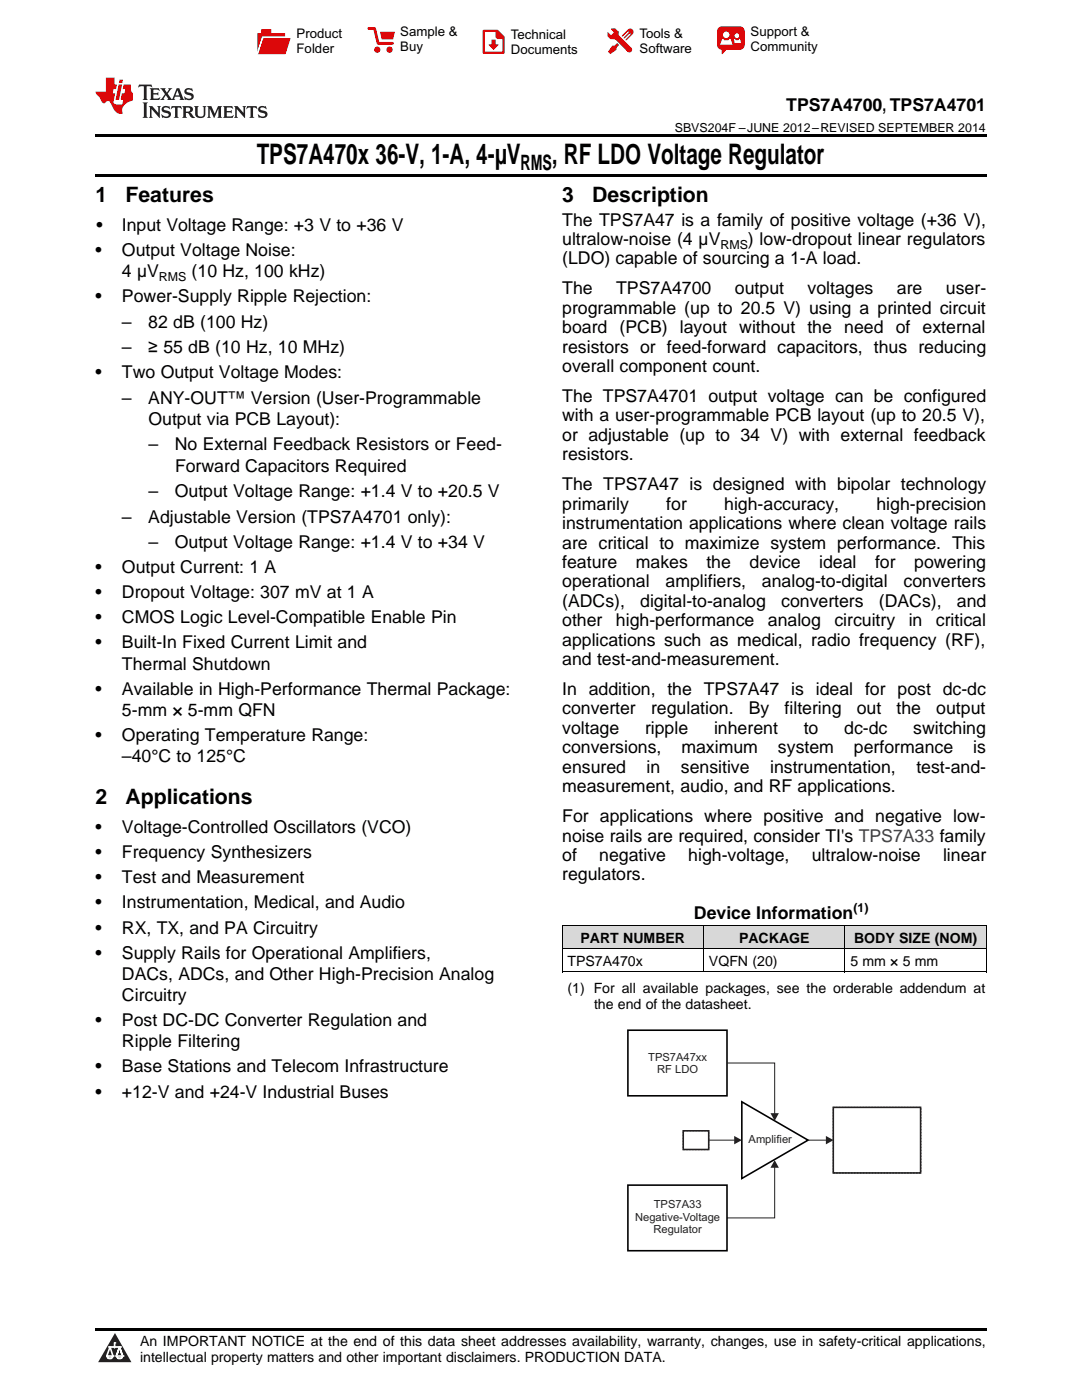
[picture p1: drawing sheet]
<svg xmlns="http://www.w3.org/2000/svg" width="216mm" height="279mm" viewBox="0 0 216 279" stroke-linecap="round" stroke-linejoin="round" font-family="sans-serif">
<defs><g id="words">
<g font-size="5.6">
<text x="51.2" y="32.8">TPS7A470x 36-V, 1-A, 4-µV</text>
<text x="110.1" y="32.8">, RF LDO Voltage Regulator</text>
</g>
<g font-size="4.2">
<text x="103.9" y="33.9">RMS</text>
<text x="19" y="40.4">1</text>
<text x="25" y="40.4">Features</text>
<text x="112.2" y="40.4">3</text>
<text x="118.2" y="40.4">Description</text>
<text x="19" y="160.5">2</text>
<text x="25" y="160.5">Applications</text>
</g>
<g font-size="3.5">
<text x="156.9" y="22.2">TPS7A4700, TPS7A4701</text>
<text x="19.2" y="46.1">•</text>
<text x="24.3" y="46.1">Input Voltage Range: +3 V to +36 V</text>
<text x="112.2" y="45">The TPS7A47 is a family of positive voltage (+36 V),</text>
<text x="19" y="51.1">•</text>
<text x="24.3" y="51.1">Output Voltage Noise:</text>
<text x="112.2" y="48.9">ultralow-noise (4 µV</text>
<text x="112.2" y="52.8">(LDO) capable of sourcing a 1-A load.</text>
<text x="149.2" y="48.9">) low-dropout linear regulators</text>
<text x="24.3" y="55.3">4 µV</text>
<text x="38.2" y="55.3">(10 Hz, 100 kHz)</text>
<text x="112.2" y="58.7">The</text>
<text x="123" y="58.7">TPS7A4700</text>
<text x="146.6" y="58.7">output</text>
<text x="161.1" y="58.7">voltages</text>
<text x="179" y="58.7">are</text>
<text x="188.8" y="58.7">user-</text>
<text x="19" y="60.3">•</text>
<text x="24.3" y="60.3">Power-Supply Ripple Rejection:</text>
<text x="24.3" y="65.4">–</text>
<text x="29.6" y="65.4">82 dB (100 Hz)</text>
<text x="112.2" y="62.6">programmable (up to 20.5 V) using a printed circuit</text>
<text x="24.3" y="70.5">–</text>
<text x="29.6" y="70.5">≥ 55 dB (10 Hz, 10 MHz)</text>
<text x="112.2" y="66.5">board (PCB) layout without the need of external</text>
<text x="112.2" y="70.4">resistors or feed-forward capacitors, thus reducing</text>
<text x="19" y="75.5">•</text>
<text x="24.3" y="75.5">Two Output Voltage Modes:</text>
<text x="112.2" y="74.3">overall component count.</text>
<text x="24.3" y="80.6">–</text>
<text x="29.6" y="80.6">ANY-OUT™ Version (User-Programmable</text>
<text x="112.2" y="80.2">The TPS7A4701 output voltage can be configured</text>
<text x="29.6" y="84.8">Output via PCB Layout):</text>
<text x="29.6" y="89.9">–</text>
<text x="34.9" y="89.9">No External Feedback Resistors or Feed-</text>
<text x="112.2" y="84.1">with a user-programmable PCB layout (up to 20.5 V),</text>
<text x="112.2" y="88">or adjustable (up to 34 V) with external feedback</text>
<text x="34.9" y="94.1">Forward Capacitors Required</text>
<text x="112.2" y="91.9">resistors.</text>
<text x="29.6" y="99.2">–</text>
<text x="34.9" y="99.2">Output Voltage Range: +1.4 V to +20.5 V</text>
<text x="112.2" y="97.8">The TPS7A47 is designed with bipolar technology</text>
<text x="112.2" y="101.7">primarily</text>
<text x="133" y="101.7">for</text>
<text x="144.5" y="101.7">high-accuracy,</text>
<text x="174.9" y="101.7">high-precision</text>
<text x="24.3" y="104.3">–</text>
<text x="29.6" y="104.3">Adjustable Version (TPS7A4701 only):</text>
<text x="112.2" y="105.6">instrumentation applications where clean voltage rails</text>
<text x="29.6" y="109.4">–</text>
<text x="34.9" y="109.4">Output Voltage Range: +1.4 V to +34 V</text>
<text x="112.2" y="109.5">are critical to maximize system performance. This</text>
<text x="112.2" y="113.3">feature</text>
<text x="126.9" y="113.3">makes</text>
<text x="141" y="113.3">the</text>
<text x="149.6" y="113.3">device</text>
<text x="163.5" y="113.3">ideal</text>
<text x="174.6" y="113.3">for</text>
<text x="182.4" y="113.3">powering</text>
<text x="19" y="114.4">•</text>
<text x="19" y="119.4">•</text>
<text x="24.3" y="114.4">Output Current: 1 A</text>
<text x="24.3" y="119.4">Dropout Voltage: 307 mV at 1 A</text>
<text x="112.2" y="117.2">operational</text>
<text x="132.8" y="117.2">amplifiers,</text>
<text x="152" y="117.2">analog-to-digital</text>
<text x="180.3" y="117.2">converters</text>
<text x="19" y="124.4">•</text>
<text x="24.3" y="124.4">CMOS Logic Level-Compatible Enable Pin</text>
<text x="112.2" y="121.1">(ADCs),</text>
<text x="112.2" y="125">other</text>
<text x="122.9" y="125">high-performance</text>
<text x="127.8" y="121.1">digital-to-analog</text>
<text x="153.2" y="125">analog</text>
<text x="155.9" y="121.1">converters</text>
<text x="166.5" y="125">circuitry</text>
<text x="175.4" y="121.1">(DACs),</text>
<text x="181.3" y="125">in</text>
<text x="186.7" y="125">critical</text>
<text x="190.9" y="121.1">and</text>
<text x="19" y="129.4">•</text>
<text x="24.3" y="129.4">Built-In Fixed Current Limit and</text>
<text x="112.2" y="128.9">applications such as medical, radio frequency (RF),</text>
<text x="24.3" y="133.6">Thermal Shutdown</text>
<text x="112.2" y="132.8">and test-and-measurement.</text>
<text x="19" y="138.6">•</text>
<text x="24.3" y="138.6">Available in High-Performance Thermal Package:</text>
<text x="24.3" y="142.9">5-mm × 5-mm QFN</text>
<text x="112.2" y="138.7">In addition, the TPS7A47 is ideal for post dc-dc</text>
<text x="112.2" y="142.6">converter</text>
<text x="129.9" y="142.6">regulation.</text>
<text x="149.4" y="142.6">By</text>
<text x="156.6" y="142.6">filtering</text>
<text x="171" y="142.6">out</text>
<text x="178.9" y="142.6">the</text>
<text x="186.8" y="142.6">output</text>
<text x="19" y="147.9">•</text>
<text x="24.3" y="147.9">Operating Temperature Range:</text>
<text x="112.2" y="146.5">voltage</text>
<text x="128.7" y="146.5">ripple</text>
<text x="142.5" y="146.5">inherent</text>
<text x="160.4" y="146.5">to</text>
<text x="168.5" y="146.5">dc-dc</text>
<text x="182.2" y="146.5">switching</text>
<text x="24.3" y="152.1">–40°C to 125°C</text>
<text x="112.2" y="150.4">conversions,</text>
<text x="112.2" y="154.2">ensured</text>
<text x="129" y="154.2">in</text>
<text x="135.9" y="154.2">sensitive</text>
<text x="136" y="150.4">maximum</text>
<text x="153.7" y="154.2">instrumentation,</text>
<text x="155.2" y="150.4">system</text>
<text x="170.4" y="150.4">performance</text>
<text x="182.8" y="154.2">test-and-</text>
<text x="194.2" y="150.4">is</text>
<text x="112.2" y="158.1">measurement, audio, and RF applications.</text>
<text x="19" y="166.3">•</text>
<text x="24.3" y="166.3">Voltage-Controlled Oscillators (VCO)</text>
<text x="112.2" y="164.1">For applications where positive and negative low-</text>
<text x="112.2" y="168">noise rails are required, consider TI's TPS7A33 family</text>
<text x="19" y="171.3">•</text>
<text x="24.3" y="171.3">Frequency Synthesizers</text>
<text x="112.2" y="171.8">of</text>
<text x="119.6" y="171.8">negative</text>
<text x="137.3" y="171.8">high-voltage,</text>
<text x="162" y="171.8">ultralow-noise</text>
<text x="188.2" y="171.8">linear</text>
<text x="19" y="176.3">•</text>
<text x="24.3" y="176.3">Test and Measurement</text>
<text x="112.2" y="175.7">regulators.</text>
<text x="19" y="181.3">•</text>
<text x="24.3" y="181.3">Instrumentation, Medical, and Audio</text>
<text x="138.5" y="183.4">Device Information</text>
<text x="19" y="186.3">•</text>
<text x="19" y="191.3">•</text>
<text x="24.3" y="186.3">RX, TX, and PA Circuitry</text>
<text x="24.3" y="191.3">Supply Rails for Operational Amplifiers,</text>
<text x="24.3" y="195.5">DACs, ADCs, and Other High-Precision Analog</text>
<text x="24.3" y="199.8">Circuitry</text>
<text x="19" y="204.8">•</text>
<text x="24.3" y="204.8">Post DC-DC Converter Regulation and</text>
<text x="24.3" y="209">Ripple Filtering</text>
<text x="19" y="214">•</text>
<text x="24.3" y="214">Base Stations and Telecom Infrastructure</text>
<text x="19" y="219">•</text>
<text x="24.3" y="219">+12-V and +24-V Industrial Buses</text>
</g>
<g font-size="2.8">
<text x="115.8" y="188.1">PART NUMBER</text>
<text x="147.5" y="188.1">PACKAGE</text>
<text x="170.4" y="188.1">BODY SIZE (NOM)</text>
<text x="113.2" y="192.8">TPS7A470x</text>
<text x="141.5" y="192.8">VQFN (20)</text>
<text x="169.7" y="192.8">5 mm × 5 mm</text>
<text x="113.2" y="198.3">(1) For all available packages, see the orderable addendum at</text>
<text x="118.5" y="201.4">the end of the datasheet.</text>
<text x="27.9" y="268.6">An IMPORTANT NOTICE at the end of this data sheet addresses availability, warranty, changes, use in safety-critical applications,</text>
<text x="27.9" y="271.8">intellectual property matters and other important disclaimers. PRODUCTION DATA.</text>
</g>
<g font-size="2.6">
<text x="59.2" y="7.6">Product</text>
<text x="59.2" y="10.6">Folder</text>
<text x="79.9" y="7.3">Sample &amp;</text>
<text x="79.9" y="10.2">Buy</text>
<text x="101.9" y="7.8">Technical</text>
<text x="101.9" y="10.8">Documents</text>
<text x="127.6" y="7.6">Tools &amp;</text>
<text x="127.6" y="10.6">Software</text>
<text x="149.8" y="7.2">Support &amp;</text>
<text x="149.8" y="10.2">Community</text>
</g>
<g font-size="2.5">
<text x="134.7" y="26.3">SBVS204F –JUNE 2012–REVISED SEPTEMBER 2014</text>
<text x="143.8" y="49.6">RMS</text>
<text x="31.7" y="56">RMS</text>
<text x="170.3" y="182">(1)</text>
</g>
<g font-size="2.2" fill="#231f20">
<text x="129.4" y="211.7">TPS7A47xx</text>
<text x="131.1" y="214.2">RF LDO</text>
<text x="149.4" y="228.1">Amplifier</text>
<text x="126.7" y="243.6">Negative-Voltage</text>
<text x="130.5" y="241.2">TPS7A33</text>
<text x="130.4" y="246.1">Regulator</text>
</g>
</g></defs>
<g fill="#d8d8d8">
<path d="M112.2 184.7h28.2v4.7h-28.2z"/>
<path d="M140.4 184.7h28.2v4.7h-28.2z"/>
<path d="M168.6 184.7h28.2v4.7h-28.2z"/>
</g>
<path d="M22.9 266l3.3 5.9h-6.6z" fill="#231f20"/>
<path d="M21.3 270.6h1.2l-.3 .5h-.3a.53 .53 0 0 1-.6-.5z" fill-rule="evenodd" fill="#fff"/>
<path d="M21.3 270.6h1.2l-.3 .5h-.3a.53 .53 0 0 1-.6-.5z" fill="none" stroke="#231f20" stroke-width=".33"/>
<path d="M21.3 270.6l1.2 .1-.3 .4h-.5z" fill="none" stroke="#fff" stroke-width=".33"/>
<path d="M22.9 268.9h.1" fill="none" stroke="#fff" stroke-width=".33"/>
<path d="M22.9 268v.9z" fill="#fff"/>
<path d="M22.9 268v.9z" fill="none" stroke="#fff" stroke-width=".33"/>
<circle cx="22.9" cy="268" r=".16" fill="#fff"/>
<path d="M21.8 268.8h.1" fill="none" stroke="#fff" stroke-width=".33"/>
<path d="M21.8 268.8h2.2z" fill="#fff"/>
<path d="M21.8 268.8h2.2z" fill="none" stroke="#fff" stroke-width=".33"/>
<circle cx="24" cy="268.8" r=".16" fill="#fff"/>
<path d="M23.2 270.6h.1" fill="none" stroke="#fff" stroke-width=".33"/>
<path d="M23.8 268.8l-.6 1.8z" fill="#fff"/>
<path d="M23.8 268.8l-.6 1.8z" fill="none" stroke="#fff" stroke-width=".33"/>
<path d="M23.8 268.8l.7 1.8z" fill="#fff"/>
<path d="M23.8 268.8l.7 1.8z" fill="none" stroke="#fff" stroke-width=".33"/>
<path d="M24.4 270.6h.1" fill="none" stroke="#fff" stroke-width=".33"/>
<circle cx="21.3" cy="270.6" r=".16" fill="#fff"/>
<path d="M22 268.8l-.7 1.8z" fill="#fff"/>
<path d="M22 268.8l-.7 1.8z" fill="none" stroke="#fff" stroke-width=".33"/>
<path d="M22 268.8l.5 1.8z" fill="#fff"/>
<path d="M22 268.8l.5 1.8z" fill="none" stroke="#fff" stroke-width=".33"/>
<circle cx="22.5" cy="270.6" r=".16" fill="#fff"/>
<path d="M23.3 270.6h1.2a.63 .63 0 0 1-.6 .5 .63 .63 0 0 1-.6-.5z" fill-rule="evenodd" fill="#fff"/>
<path d="M23.3 270.6h1.2a.63 .63 0 0 1-.6 .5 .63 .63 0 0 1-.6-.5z" fill="none" stroke="#231f20" stroke-width=".33"/>
<path d="M23.3 270.6h1.2l-.4 .5h-.5z" fill="none" stroke="#fff" stroke-width=".33"/>
<path d="M23.2 270.6h.1" fill="none" stroke="#fff" stroke-width=".33"/>
<circle cx="24.5" cy="270.6" r=".16" fill="#fff"/>
<path d="M19 265.1h177.8v.5h-177.8z" fill="#000"/>
<path d="M125.3 205.6h19.8v13.1h-19.8zM148 219.9l13.2 7.6-13.2 7.7z" fill="none" stroke="#000" stroke-width=".32"/>
<path d="M136.3 225.7h5.1v3.7h-5.1zM166.3 221h17.4v13.1h-17.4z" fill="none" stroke="#000" stroke-width=".2" stroke-dasharray=".3 .3" stroke-linecap="butt"/>
<path d="M136.3 225.7h5.1v3.7h-5.1zM166.3 221h17.4v13.1h-17.4z" fill="none" stroke="#231f20" stroke-width=".32"/>
<path d="M145.1 212.1h9.5v10.2" fill="none" stroke="#231f20" stroke-width=".2"/>
<path d="M153.7 222.2h1.7l-.8 1.5z" fill="#231f20"/>
<path d="M161.2 227.5h3.7" fill="none" stroke="#231f20" stroke-width=".2"/>
<path d="M164.8 226.7l1.5 .8-1.5 .9z" fill="#231f20"/>
<path d="M141.4 227.5h5.2" fill="none" stroke="#231f20" stroke-width=".2"/>
<path d="M146.5 226.7l1.5 .8-1.5 .9z" fill="#231f20"/>
<path d="M154.6 232.9v10.2h-9.5" fill="none" stroke="#231f20" stroke-width=".2"/>
<path d="M154.6 231.5l.8 1.6h-1.7z" fill="#231f20"/>
<path d="M125.3 236.5h19.8v13.1h-19.8z" fill="none" stroke="#000" stroke-width=".32"/>
<path d="M112.2 194h84.6M112.2 189.3h84.6M112.2 184.7h84.6M112.2 184.7v9.3M140.4 184.7v9.3M168.6 184.7v9.3M196.8 184.7v9.3" fill="none" stroke="#000" stroke-width=".2"/>
<path d="M19 34.8h177.8v.5h-177.8zM19 26.8h177.8v.6h-177.8zM112.2 194h.1zM168.5 194h.1zM196.7 194h.1z" fill="#000"/>
<path d="M27.7 16.9l-.1 .6 .6-.3h.5v.2v2.2l-.2 .4h1l-.2-.4v-2.2v-.2h.5l.6 .3-.2-.6zM29.9 17.6l.2 .4v1.6l-.2 .4h1.9l.1-.6a1.09 1.09 0 0 1-1.3 .1v-.6h.6l.4 .2v-.7l-.2 .2h-.8v-.6l.2-.1a1.01 1.01 0 0 1 1 .3l-.1-.6zM32 17.6l.9 1.2-1 1.2h.9l-.2-.3 .5-.7 .5 .7-.3 .3h1.7l-.2-.3 .1-.4h1l.1 .4-.2 .3h1l-.3-.4-.7-2h-.5l-1 2.2-.8-1.1 .9-1.1h-.9l.2 .2-.4 .7-.4-.7 .2-.2zM35.4 18l.4 1h-.8zM37 17.7a.66 .66 0 0 0-.2 .8 .66 .66 0 0 0 .6 .4l.7 .2 .1 .2a.8 .8 0 0 1-.7 .4 .8 .8 0 0 1-.7-.5l.1 .8 .2-.2a.94 .94 0 0 0 1.1 .1 .94 .94 0 0 0 .4-.9 1.48 1.48 0 0 0-1.3-.6v-.4a1.1 1.1 0 0 1 1.2 .2l-.2-.6-.2 .1-.5-.1zM28.5 20.4l.2 .4v2.3l-.2 .4h1l-.2-.4v-2.3l.2-.4zM29.7 21.2l.2 .4v1.5l-.2 .4h.8l-.3-.4 .1-1.3 1.6 1.8v-2l.2-.4h-.7l.2 .2v1.1l-1.2-1.3zM32.5 21.3a.66 .66 0 0 0-.2 .8 .66 .66 0 0 0 .6 .4l.6 .2 .2 .2a.8 .8 0 0 1-.8 .4 .8 .8 0 0 1-.7-.5l.2 .7 .2-.1a.94 .94 0 0 0 1 .1 .94 .94 0 0 0 .5-1 1.47 1.47 0 0 0-1.3-.6l-.1-.3a1.1 1.1 0 0 1 1.3 .2l-.2-.6-.2 .1-.5-.2zM34.3 21.2l-.2 .6a.64 .64 0 0 1 .8-.3v1.6l-.2 .4h1l-.3-.4 .1-1.6a.66 .66 0 0 1 .8 .3l-.2-.6zM36.3 21.2l.3 .4v1.5l-.3 .4h1l-.2-.2v-.7h.5l.1 .1a.8 .8 0 0 0 1.2 .7l-1-1a.62 .62 0 0 0 .6-.5 .62 .62 0 0 0-.6-.7zM37.1 21.5h.1a.48 .48 0 0 1 .6 0 .48 .48 0 0 1 .1 .6l-.2 .1-.6 .1zM38.7 21.2l.2 .2a2.29 2.29 0 0 0 .4 2 1.05 1.05 0 0 0 1.7-.7v-1.3l.2-.2h-.8l.2 .4v1.1a.61 .61 0 0 1-.6 .6 .61 .61 0 0 1-.6-.6v-1.1l.3-.4zM41.3 21.2l.3 .4v1.5l-.3 .4h.8l-.2-.4v-1.4l.8 1.9 .9-1.9v1.4l-.2 .4h.9l-.2-.4v-1.5l.2-.4h-.8l-.7 1.5-.6-1.5zM44.5 21.2l.2 .4v1.5l-.2 .4h1.9l.2-.6a1.1 1.1 0 0 1-1.4 .2v-.7h.6l.4 .2v-.6l-.2 .1-.8 .1v-.6l.2-.1a1.02 1.02 0 0 1 1.1 .2l-.2-.5zM46.7 21.2l.2 .4v1.5l-.2 .4h.8l-.3-.4 .1-1.3 1.6 1.8v-2l.2-.4h-.7l.2 .2v1.1l-1.2-1.3zM49.3 21.2l-.1 .6a.64 .64 0 0 1 .8-.3v1.6l-.3 .4h1l-.2-.4v-1.6a.66 .66 0 0 1 .8 .3l-.1-.6zM51.7 21.3a.66 .66 0 0 0-.2 .7 .66 .66 0 0 0 .7 .5l.6 .2 .1 .2a.8 .8 0 0 1-.7 .4 .8 .8 0 0 1-.7-.5l.1 .7 .2-.1a.94 .94 0 0 0 1.1 .1 .94 .94 0 0 0 .4-1 1.48 1.48 0 0 0-1.2-.6l-.1-.3a1.1 1.1 0 0 1 1.2 .2l-.2-.6-.1 .1-.6-.2z" fill="#231f20"/>
<path d="M21.1 15.5v2.8h-2v.4l.9 .9a.96 .96 0 0 0 1 1 .59 .59 0 0 1 .5-.4 .59 .59 0 0 1 .5 .3l.4 .8a1.61 1.61 0 0 0 2.1 1.3 1.63 1.63 0 0 1 1.1-2.2l.9-.3v-1.5a1.6 1.6 0 0 1-.4-1.7h-1.4l-.2 .9h.5l-.2 .8h-.5l-.2 1v.3h.5l-.2 .9h-.7a.74 .74 0 0 1-1-.6l.3-1.6h-.5l.2-.8h.5l.1-.9h-.4v-1.4zM23.7 16.9l-.7 3h.8l.6-3zM23.8 15.9l-.1 .7h.7l.2-.7z" fill="#ee1d23"/>
<g fill="#d60000">
<path d="M52.1 5.8h2v.8h2.8v4.2h-5.5v-4.2h.7z" fill-rule="evenodd"/>
<path d="M52.4 7.5h5.6l-1 3.3h-5.6z" fill-rule="evenodd"/>
</g>
<path d="M52.4 7.4h5.7l-.1 .1h-5.5l-1.1 3.3z" fill-rule="evenodd" fill="#fff"/>
<path d="M52.4 7.4h5.7l-.1 .1h-5.5l-1.1 3.3z" fill="none" stroke="#fff" stroke-width=".2"/>
<path d="M73.6 5.7h1.1l.7 2.9h2.9" fill="none" stroke="#d60000" stroke-width=".55"/>
<g fill="#d60000">
<path d="M75.8 6.3h3l-.4 1.6h-2.2z" fill-rule="evenodd"/>
<circle cx="75.3" cy="9.9" r=".62"/>
<circle cx="77.7" cy="9.9" r=".62"/>
</g>
<path d="M96.5 6.2h2.7l1.3 1.2v3.1h-4z" fill="none" stroke="#d60000" stroke-width=".44"/>
<g fill="#d60000">
<path d="M98.1 7.9h.8v1h.5l-.9 1.1-1-1v-.1h.6z" fill-rule="evenodd"/>
<path d="M98.9 6.2h.3l1.3 1.2v.4h-1.3l-.3-.4z" fill-rule="evenodd"/>
<path d="M121.9 5.7h.8l.7 .6 .1 .7 2.5 2.5-.8 .8-2.3-2.3-1.1-.2-.6-.6v-.8l.7 .6 .5-.4v-.2l-.5-.5z" fill-rule="evenodd"/>
<path d="M122.2 9.1h.4l.5-.5 .4 .4-.5 .5v.4l-1.2 .9-.5-.5z" fill-rule="evenodd"/>
<path d="M125.3 5.9a.67 .67 0 0 1 .9 0 .67 .67 0 0 1 0 .9z" fill-rule="evenodd"/>
<path d="M125.3 5.9l.9 .9-1.2 1.2h-.2v-.2l1-.9v-.2h-.2l-.9 1h-.2v-.2l.9-1 .1-.2h-.3l-.9 1h-.2v-.2z" fill-rule="evenodd"/>
<circle cx="125.6" cy="9.9" r=".54"/>
</g>
<path d="M123.3 6.3v.7" fill="none" stroke="#d60000" stroke-width=".2"/>
<g fill="#d60000">
<path d="M143.4 5.5l.6-.2h3.6a.95 .95 0 0 1 1 .9v2.8a.95 .95 0 0 1-1 .9h-3.6a.95 .95 0 0 1-.9-.9v-2.8z" fill-rule="evenodd"/>
<path d="M144 9.9h.9l-.7 .9h-.2z" fill-rule="evenodd"/>
</g>
<g fill="#fff">
<path d="M146.6 8.6h1.3z"/>
<path d="M144.1 7.8h.3l.1 .2h.8l.2-.2h.3l.4 1.1h-2.5z" fill-rule="evenodd"/>
<path d="M146.4 7.8h.3l.1 .2h.5l.2-.2h.2l.2 .8h-1.3z" fill-rule="evenodd"/>
<circle cx="144.9" cy="6.9" r=".65"/>
<circle cx="147" cy="7.1" r=".48"/>
</g>
<use href="#words"/>
</svg>
